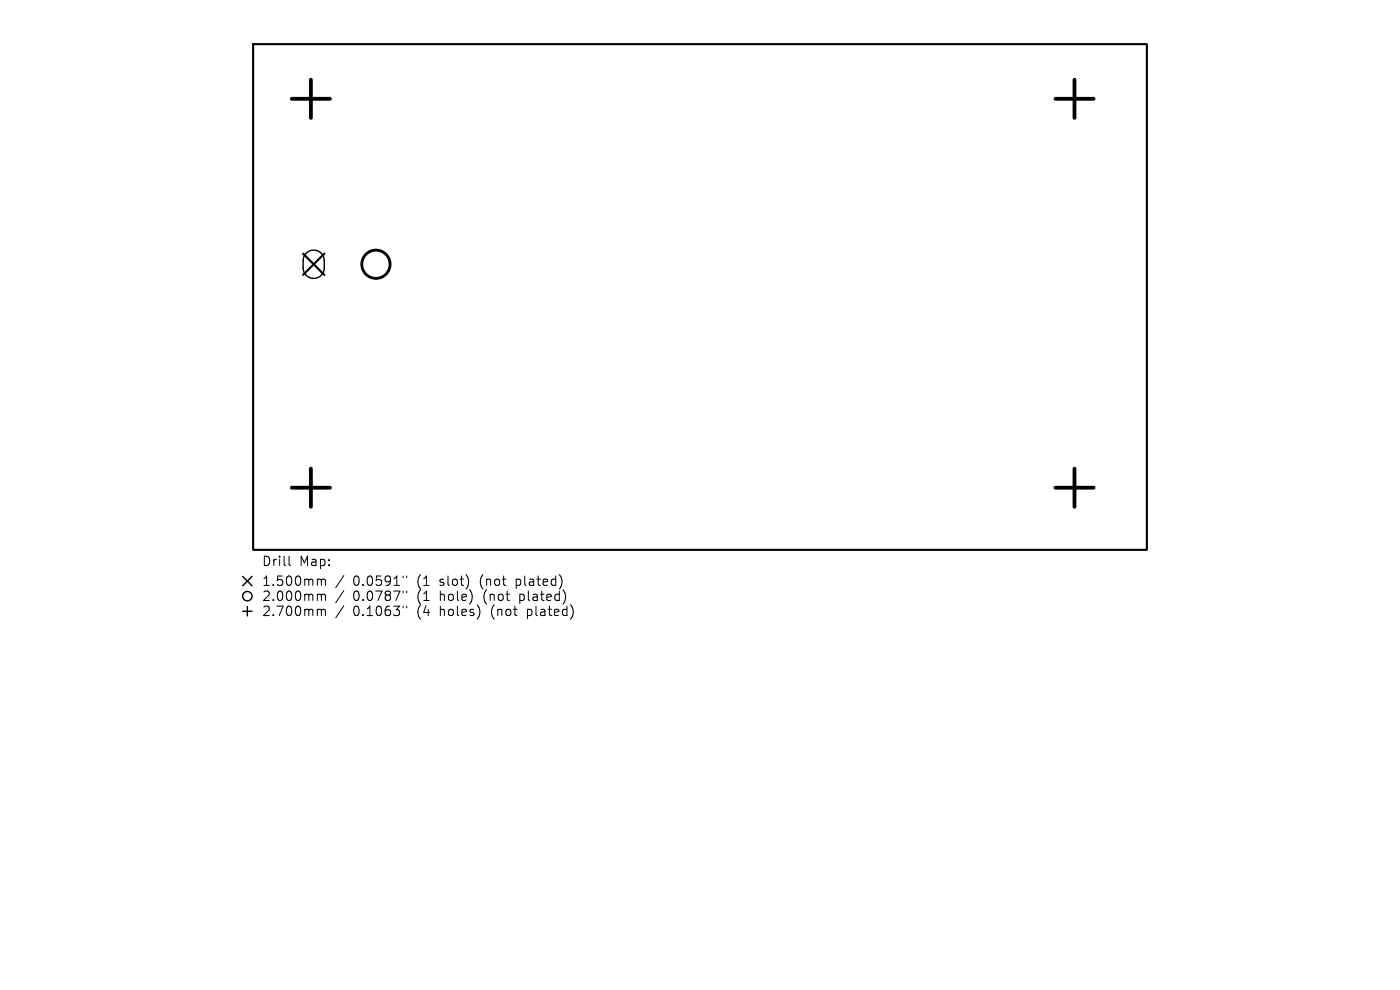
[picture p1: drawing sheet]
<svg xmlns="http://www.w3.org/2000/svg" width="297mm" height="210mm" viewBox="0 0 297 210" stroke-linecap="round" stroke-linejoin="round" font-family="sans-serif">
<defs><g id="words">
<g font-size="2.8">
<text x="55.5" y="120.4">Drill</text>
<text x="55.5" y="124.6">1.500mm</text>
<text x="63.5" y="120.4">Map:</text>
<text x="74.9" y="124.6">0.0591&quot;</text>
<text x="88.6" y="124.6">(1</text>
<text x="93.6" y="124.6">slot)</text>
<text x="102.3" y="124.6">(not</text>
<text x="110.1" y="124.6">plated)</text>
<text x="55.5" y="127.8">2.000mm</text>
<text x="55.5" y="131">2.700mm</text>
<text x="74.9" y="127.8">0.0787&quot;</text>
<text x="74.9" y="131">0.1063&quot;</text>
<text x="88.6" y="127.8">(1</text>
<text x="88.6" y="131">(4</text>
<text x="93.6" y="127.8">hole)</text>
<text x="93.6" y="131">holes)</text>
<text x="103" y="127.8">(not</text>
<text x="104.7" y="131">(not</text>
<text x="110.9" y="127.8">plated)</text>
<text x="112.5" y="131">plated)</text>
</g>
</g></defs>
<path d="M53.7 9.4h189.6v107.2h-189.6zM64.3 53.8l4.5 4.5M68.8 53.8l-4.5 4.5" fill="none" stroke="#000" stroke-width=".45"/>
<g fill="none" stroke="#000" stroke-width=".3">
<path d="M65 53.7a2.25 2.25 0 0 1 2.4-.5 2.25 2.25 0 0 1 1.4 2.1v1.5a2.25 2.25 0 0 1-2.2 2.3 2.25 2.25 0 0 1-2.3-2.3v-1.9zM51.5 122.3l2 2M51.5 129.7h2M52.5 128.7v2M53.5 122.3l-2 2"/>
<circle cx="52.5" cy="126.5" r="1"/>
</g>
<circle cx="79.8" cy="56.1" r="3" fill="none" stroke="#000" stroke-width=".6"/>
<path d="M66 16.9v8.1M228 16.9v8.1M61.9 21h8.1M223.9 21h8.1M66 99.4v8.1M228 99.4v8.1M61.9 103.5h8.1M223.9 103.5h8.1" fill="none" stroke="#000" stroke-width=".81"/>
<g fill="none" stroke="#000" stroke-width=".21">
<path d="M61.3 118v1.7l.3 .3M67.6 122.8h.3l.3 .3M67.6 126h.3l.3 .3M67.6 129.2h.3l.3 .3M68.2 123.1l.3-.3 .4 .1 .1 1.3M68.2 123.1v1.1M68.2 126.3v1.1M68.2 129.5v1.1M68.2 126.3l.3-.3 .4 .1 .1 1.3M68.2 129.5l.3-.3 .4 .1 .1 1.3M72.9 122.1l-1.7 2.6M72.9 125.3l-1.7 2.6"/>
<path d="M72.9 128.5l-1.7 2.6M85.5 122.2v.4M85.5 125.4v.4M85.5 128.6v.4M86.3 122.2v.4M86.3 125.4v.4M86.3 128.6v.4"/>
</g>
<use href="#words"/>
</svg>
